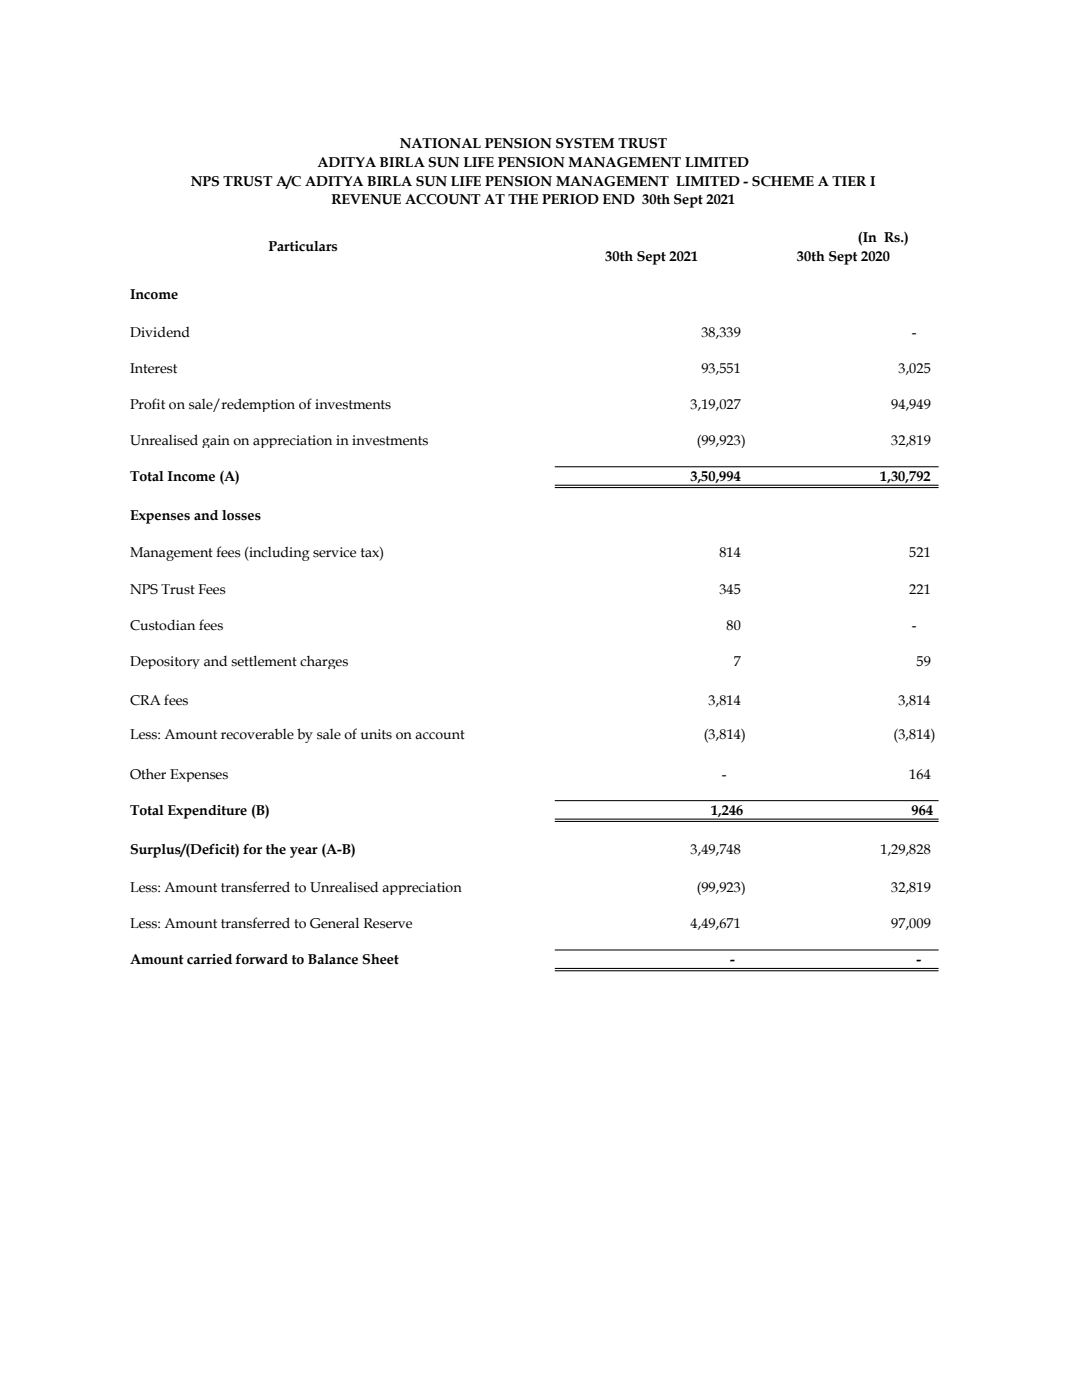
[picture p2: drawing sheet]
<svg xmlns="http://www.w3.org/2000/svg" width="216mm" height="279mm" viewBox="0 0 216 279" stroke-linecap="round" stroke-linejoin="round" font-family="sans-serif">
<defs><g id="words">
<g font-size="2.8">
<text x="79.8" y="29.5">NATIONAL PENSION SYSTEM TRUST</text>
<text x="63.4" y="33.2">ADITYA BIRLA SUN LIFE PENSION MANAGEMENT LIMITED</text>
<text x="38.1" y="37">NPS TRUST A/C ADITYA BIRLA SUN LIFE PENSION MANAGEMENT LIMITED - SCHEME A TIER I</text>
<text x="66.1" y="40.8">REVENUE ACCOUNT AT THE PERIOD END 30th Sept 2021</text>
<text x="53.6" y="50">Particulars</text>
<text x="120.8" y="52.1">30th Sept 2021</text>
<text x="159" y="52.1">30th Sept 2020</text>
<text x="171.2" y="48.3">(In Rs.)</text>
<text x="26" y="59.6">Income</text>
<text x="26" y="67.2">Dividend</text>
<text x="140" y="67.2">38,339</text>
<text x="181.9" y="67.2">-</text>
<text x="26" y="74.4">Interest</text>
<text x="140" y="74.4">93,551</text>
<text x="179.3" y="74.4">3,025</text>
<text x="26" y="81.6">Profit on sale/redemption of investments</text>
<text x="137.8" y="81.6">3,19,027</text>
<text x="177.8" y="81.6">94,949</text>
<text x="26" y="88.8">Unrealised gain on appreciation in investments</text>
<text x="139" y="88.8">(99,923)</text>
<text x="177.8" y="88.8">32,819</text>
<text x="26" y="96">Total Income (A)</text>
<text x="137.8" y="96">3,50,994</text>
<text x="175.7" y="96">1,30,792</text>
<text x="26" y="103.8">Expenses and losses</text>
<text x="26" y="111.3">Management fees (including service tax)</text>
<text x="143.6" y="111.3">814</text>
<text x="181.4" y="111.3">521</text>
<text x="26" y="118.4">NPS Trust Fees</text>
<text x="143.6" y="118.4">345</text>
<text x="181.4" y="118.4">221</text>
<text x="26" y="125.6">Custodian fees</text>
<text x="145" y="125.6">80</text>
<text x="181.9" y="125.6">-</text>
<text x="26" y="132.8">Depository and settlement charges</text>
<text x="146.4" y="132.8">7</text>
<text x="182.9" y="132.8">59</text>
<text x="26" y="140.7">CRA fees</text>
<text x="141.4" y="140.7">3,814</text>
<text x="179.3" y="140.7">3,814</text>
<text x="26" y="147.6">Less: Amount recoverable by sale of units on account</text>
<text x="140.5" y="147.6">(3,814)</text>
<text x="178.3" y="147.6">(3,814)</text>
<text x="26" y="155.4">Other Expenses</text>
<text x="144.1" y="155.4">-</text>
<text x="181.4" y="155.4">164</text>
<text x="26" y="162.6">Total Expenditure (B)</text>
<text x="141.9" y="162.6">1,246</text>
<text x="181.9" y="162.6">964</text>
<text x="26" y="170.5">Surplus/(Deficit) for the year (A-B)</text>
<text x="137.8" y="170.5">3,49,748</text>
<text x="175.7" y="170.5">1,29,828</text>
<text x="26" y="178.1">Less: Amount transferred to Unrealised appreciation</text>
<text x="139" y="178.1">(99,923)</text>
<text x="177.8" y="178.1">32,819</text>
<text x="26" y="185.3">Less: Amount transferred to General Reserve</text>
<text x="137.8" y="185.3">4,49,671</text>
<text x="177.8" y="185.3">97,009</text>
<text x="26" y="192.4">Amount carried forward to Balance Sheet</text>
<text x="145.7" y="192.4">-</text>
<text x="182.9" y="192.4">-</text>
</g>
</g></defs>
<path d="M110.7 93h76.6v.3h-76.6zM110.7 96.7h76.6v.2h-76.6zM110.7 97.2h76.6v.2h-76.6zM110.7 159.7h76.6v.2h-76.6zM110.7 163.4h76.6v.2h-76.6zM110.7 163.8h76.6v.2h-76.6zM110.7 189.5h76.6v.2h-76.6zM110.7 193.2h76.6v.2h-76.6zM110.7 193.6h76.6v.2h-76.6z" fill-rule="evenodd" fill="#000"/>
<use href="#words"/>
</svg>
